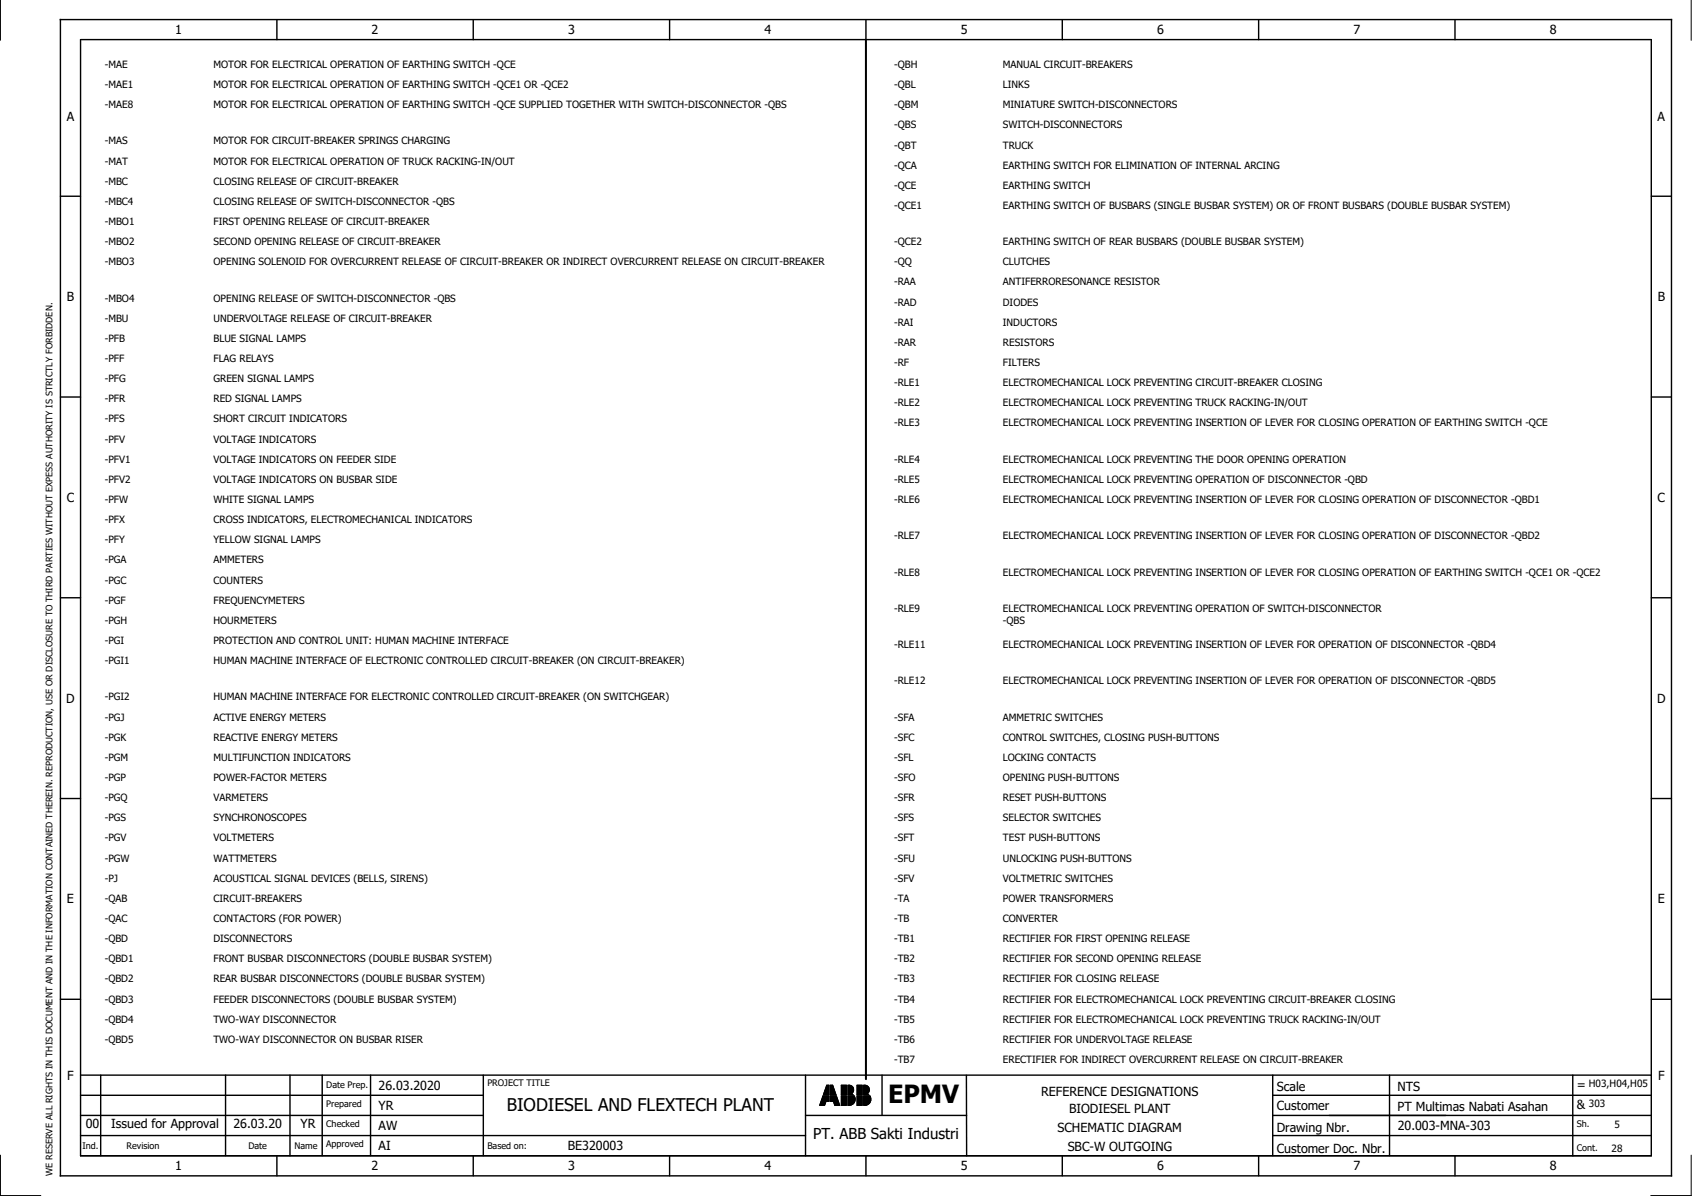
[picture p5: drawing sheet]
<svg xmlns="http://www.w3.org/2000/svg" width="297mm" height="210mm" viewBox="0 0 297 210" stroke-linecap="round" stroke-linejoin="round" font-family="sans-serif">
<defs><g id="words">
<text font-size="4.4" x="155.9" y="193.6">EPMV</text>
<text font-size="3.1" x="89" y="195.1">BIODIESEL AND FLEXTECH PLANT</text>
<text font-size="2.6" x="142.8" y="200">PT. ABB Sakti Industri</text>
<g font-size="2.2">
<text x="30.8" y="6">1</text>
<text x="65.2" y="6">2</text>
<text x="99.7" y="6">3</text>
<text x="134.2" y="6">4</text>
<text x="168.7" y="6">5</text>
<text x="203.1" y="6">6</text>
<text x="237.6" y="6">7</text>
<text x="272.1" y="6">8</text>
<text x="11.7" y="21.2">A</text>
<text x="291" y="21.2">A</text>
<text x="11.7" y="52.9">B</text>
<text x="291" y="52.9">B</text>
<text x="11.7" y="88.1">C</text>
<text x="291" y="88.1">C</text>
<text x="11.6" y="123.3">D</text>
<text x="290.9" y="123.3">D</text>
<text x="11.8" y="158.6">E</text>
<text x="291.1" y="158.6">E</text>
<text x="11.8" y="189.5">F</text>
<text x="66.5" y="191.2">26.03.2020</text>
<text x="224.1" y="191.5">Scale</text>
<text x="245.4" y="191.5">NTS</text>
<text x="276.8" y="191.1">=</text>
<text x="291.1" y="189.5">F</text>
<text x="15.1" y="198">00</text>
<text x="19.5" y="198">Issued for Approval</text>
<text x="41" y="198">26.03.20</text>
<text x="52.8" y="198">YR</text>
<text x="66.5" y="194.8">YR</text>
<text x="182.8" y="192.3">REFERENCE DESIGNATIONS</text>
<text x="187.7" y="195.4">BIODIESEL PLANT</text>
<text x="224.1" y="194.9">Customer</text>
<text x="245.4" y="195">PT Multimas Nabati Asahan</text>
<text x="276.8" y="194.6">&amp;</text>
<text x="66.5" y="198.3">AW</text>
<text x="66.5" y="201.8">AI</text>
<text x="99.7" y="201.8">BE320003</text>
<text x="185.6" y="198.6">SCHEMATIC DIAGRAM</text>
<text x="187.4" y="202.1">SBC-W OUTGOING</text>
<text x="224.1" y="198.6">Drawing Nbr.</text>
<text x="224.1" y="202.3">Customer Doc. Nbr.</text>
<text x="245.4" y="198.3">20.003-MNA-303</text>
<text x="30.8" y="205.4">1</text>
<text x="65.2" y="205.4">2</text>
<text x="99.7" y="205.4">3</text>
<text x="134.2" y="205.4">4</text>
<text x="168.7" y="205.4">5</text>
<text x="203.1" y="205.4">6</text>
<text x="237.6" y="205.4">7</text>
<text x="272.1" y="205.4">8</text>
</g>
<g font-size="1.8">
<text x="18.4" y="11.9">-MAE</text>
<text x="37.5" y="11.9">MOTOR FOR ELECTRICAL OPERATION OF EARTHING SWITCH -QCE</text>
<text x="157" y="11.9">-QBH</text>
<text x="176.1" y="11.9">MANUAL CIRCUIT-BREAKERS</text>
<text x="18.4" y="15.5">-MAE1</text>
<text x="37.5" y="15.5">MOTOR FOR ELECTRICAL OPERATION OF EARTHING SWITCH -QCE1 OR -QCE2</text>
<text x="157" y="15.5">-QBL</text>
<text x="176.1" y="15.5">LINKS</text>
<text x="18.4" y="19">-MAE8</text>
<text x="37.5" y="19">MOTOR FOR ELECTRICAL OPERATION OF EARTHING SWITCH -QCE SUPPLIED TOGETHER WITH SWITCH-DISCONNECTOR -QBS</text>
<text x="157" y="22.5">-QBS</text>
<text x="157" y="19">-QBM</text>
<text x="176.1" y="22.5">SWITCH-DISCONNECTORS</text>
<text x="176.1" y="19">MINIATURE SWITCH-DISCONNECTORS</text>
<text x="18.4" y="28.9">-MAT</text>
<text x="18.4" y="25.4">-MAS</text>
<text x="37.5" y="28.9">MOTOR FOR ELECTRICAL OPERATION OF TRUCK RACKING-IN/OUT</text>
<text x="37.5" y="25.4">MOTOR FOR CIRCUIT-BREAKER SPRINGS CHARGING</text>
<text x="157" y="29.6">-QCA</text>
<text x="157" y="26.1">-QBT</text>
<text x="176.1" y="29.6">EARTHING SWITCH FOR ELIMINATION OF INTERNAL ARCING</text>
<text x="176.1" y="26.1">TRUCK</text>
<text x="18.4" y="32.4">-MBC</text>
<text x="18.4" y="36">-MBC4</text>
<text x="37.5" y="32.4">CLOSING RELEASE OF CIRCUIT-BREAKER</text>
<text x="37.5" y="36">CLOSING RELEASE OF SWITCH-DISCONNECTOR -QBS</text>
<text x="157" y="33.1">-QCE</text>
<text x="176.1" y="33.1">EARTHING SWITCH</text>
<text x="18.4" y="39.5">-MBO1</text>
<text x="37.5" y="39.5">FIRST OPENING RELEASE OF CIRCUIT-BREAKER</text>
<text x="157" y="36.7">-QCE1</text>
<text x="176.1" y="36.7">EARTHING SWITCH OF BUSBARS (SINGLE BUSBAR SYSTEM) OR OF FRONT BUSBARS (DOUBLE BUSBAR SYSTEM)</text>
<text x="18.4" y="43">-MBO2</text>
<text x="18.4" y="46.6">-MBO3</text>
<text x="37.5" y="43">SECOND OPENING RELEASE OF CIRCUIT-BREAKER</text>
<text x="37.5" y="46.6">OPENING SOLENOID FOR OVERCURRENT RELEASE OF CIRCUIT-BREAKER OR INDIRECT OVERCURRENT RELEASE ON CIRCUIT-BREAKER</text>
<text x="157" y="46.6">-QQ</text>
<text x="157" y="43">-QCE2</text>
<text x="176.1" y="46.6">CLUTCHES</text>
<text x="176.1" y="43">EARTHING SWITCH OF REAR BUSBARS (DOUBLE BUSBAR SYSTEM)</text>
<text x="18.4" y="52.9">-MBO4</text>
<text x="37.5" y="52.9">OPENING RELEASE OF SWITCH-DISCONNECTOR -QBS</text>
<text x="157" y="53.6">-RAD</text>
<text x="157" y="50.1">-RAA</text>
<text x="176.1" y="53.6">DIODES</text>
<text x="176.1" y="50.1">ANTIFERRORESONANCE RESISTOR</text>
<text x="18.4" y="56.5">-MBU</text>
<text x="37.5" y="56.5">UNDERVOLTAGE RELEASE OF CIRCUIT-BREAKER</text>
<text x="157" y="57.2">-RAI</text>
<text x="176.1" y="57.2">INDUCTORS</text>
<text x="18.4" y="63.5">-PFF</text>
<text x="18.4" y="60">-PFB</text>
<text x="37.5" y="63.5">FLAG RELAYS</text>
<text x="37.5" y="60">BLUE SIGNAL LAMPS</text>
<text x="157" y="60.7">-RAR</text>
<text x="157" y="64.2">-RF</text>
<text x="176.1" y="60.7">RESISTORS</text>
<text x="176.1" y="64.2">FILTERS</text>
<text x="18.4" y="70.6">-PFR</text>
<text x="18.4" y="67.1">-PFG</text>
<text x="37.5" y="70.6">RED SIGNAL LAMPS</text>
<text x="37.5" y="67.1">GREEN SIGNAL LAMPS</text>
<text x="157" y="67.8">-RLE1</text>
<text x="157" y="71.3">-RLE2</text>
<text x="176.1" y="67.8">ELECTROMECHANICAL LOCK PREVENTING CIRCUIT-BREAKER CLOSING</text>
<text x="176.1" y="71.3">ELECTROMECHANICAL LOCK PREVENTING TRUCK RACKING-IN/OUT</text>
<text x="18.4" y="74.1">-PFS</text>
<text x="18.4" y="77.7">-PFV</text>
<text x="37.5" y="74.1">SHORT CIRCUIT INDICATORS</text>
<text x="37.5" y="77.7">VOLTAGE INDICATORS</text>
<text x="157" y="74.9">-RLE3</text>
<text x="176.1" y="74.9">ELECTROMECHANICAL LOCK PREVENTING INSERTION OF LEVER FOR CLOSING OPERATION OF EARTHING SWITCH -QCE</text>
<text x="18.4" y="81.2">-PFV1</text>
<text x="37.5" y="81.2">VOLTAGE INDICATORS ON FEEDER SIDE</text>
<text x="157" y="81.2">-RLE4</text>
<text x="176.1" y="81.2">ELECTROMECHANICAL LOCK PREVENTING THE DOOR OPENING OPERATION</text>
<text x="18.4" y="88.3">-PFW</text>
<text x="18.4" y="84.8">-PFV2</text>
<text x="37.5" y="88.3">WHITE SIGNAL LAMPS</text>
<text x="37.5" y="84.8">VOLTAGE INDICATORS ON BUSBAR SIDE</text>
<text x="157" y="88.3">-RLE6</text>
<text x="157" y="84.8">-RLE5</text>
<text x="176.1" y="88.3">ELECTROMECHANICAL LOCK PREVENTING INSERTION OF LEVER FOR CLOSING OPERATION OF DISCONNECTOR -QBD1</text>
<text x="176.1" y="84.8">ELECTROMECHANICAL LOCK PREVENTING OPERATION OF DISCONNECTOR -QBD</text>
<text x="18.4" y="95.4">-PFY</text>
<text x="18.4" y="91.8">-PFX</text>
<text x="37.5" y="95.4">YELLOW SIGNAL LAMPS</text>
<text x="37.5" y="91.8">CROSS INDICATORS, ELECTROMECHANICAL INDICATORS</text>
<text x="157" y="94.7">-RLE7</text>
<text x="176.1" y="94.7">ELECTROMECHANICAL LOCK PREVENTING INSERTION OF LEVER FOR CLOSING OPERATION OF DISCONNECTOR -QBD2</text>
<text x="18.4" y="98.9">-PGA</text>
<text x="37.5" y="98.9">AMMETERS</text>
<text x="157" y="101">-RLE8</text>
<text x="176.1" y="101">ELECTROMECHANICAL LOCK PREVENTING INSERTION OF LEVER FOR CLOSING OPERATION OF EARTHING SWITCH -QCE1 OR -QCE2</text>
<text x="18.4" y="106">-PGF</text>
<text x="18.4" y="102.4">-PGC</text>
<text x="37.5" y="106">FREQUENCYMETERS</text>
<text x="37.5" y="102.4">COUNTERS</text>
<text x="157" y="107.4">-RLE9</text>
<text x="176.1" y="107.4">ELECTROMECHANICAL LOCK PREVENTING OPERATION OF SWITCH-DISCONNECTOR</text>
<text x="18.4" y="113">-PGI</text>
<text x="18.4" y="109.5">-PGH</text>
<text x="37.5" y="113">PROTECTION AND CONTROL UNIT: HUMAN MACHINE INTERFACE</text>
<text x="37.5" y="109.5">HOURMETERS</text>
<text x="157" y="113.7">-RLE11</text>
<text x="176.1" y="109.5">-QBS</text>
<text x="176.1" y="113.7">ELECTROMECHANICAL LOCK PREVENTING INSERTION OF LEVER FOR OPERATION OF DISCONNECTOR -QBD4</text>
<text x="18.4" y="116.6">-PGI1</text>
<text x="37.5" y="116.6">HUMAN MACHINE INTERFACE OF ELECTRONIC CONTROLLED CIRCUIT-BREAKER (ON CIRCUIT-BREAKER)</text>
<text x="18.4" y="122.9">-PGI2</text>
<text x="37.5" y="122.9">HUMAN MACHINE INTERFACE FOR ELECTRONIC CONTROLLED CIRCUIT-BREAKER (ON SWITCHGEAR)</text>
<text x="157" y="120.1">-RLE12</text>
<text x="176.1" y="120.1">ELECTROMECHANICAL LOCK PREVENTING INSERTION OF LEVER FOR OPERATION OF DISCONNECTOR -QBD5</text>
<text x="18.4" y="130">-PGK</text>
<text x="18.4" y="126.5">-PGJ</text>
<text x="37.5" y="130">REACTIVE ENERGY METERS</text>
<text x="37.5" y="126.5">ACTIVE ENERGY METERS</text>
<text x="157" y="130">-SFC</text>
<text x="157" y="126.5">-SFA</text>
<text x="176.1" y="130">CONTROL SWITCHES, CLOSING PUSH-BUTTONS</text>
<text x="176.1" y="126.5">AMMETRIC SWITCHES</text>
<text x="18.4" y="137.1">-PGP</text>
<text x="18.4" y="133.5">-PGM</text>
<text x="37.5" y="137.1">POWER-FACTOR METERS</text>
<text x="37.5" y="133.5">MULTIFUNCTION INDICATORS</text>
<text x="157" y="133.5">-SFL</text>
<text x="157" y="137.1">-SFO</text>
<text x="176.1" y="133.5">LOCKING CONTACTS</text>
<text x="176.1" y="137.1">OPENING PUSH-BUTTONS</text>
<text x="18.4" y="140.6">-PGQ</text>
<text x="37.5" y="140.6">VARMETERS</text>
<text x="157" y="140.6">-SFR</text>
<text x="176.1" y="140.6">RESET PUSH-BUTTONS</text>
<text x="18.4" y="147.7">-PGV</text>
<text x="18.4" y="144.1">-PGS</text>
<text x="37.5" y="147.7">VOLTMETERS</text>
<text x="37.5" y="144.1">SYNCHRONOSCOPES</text>
<text x="157" y="144.1">-SFS</text>
<text x="157" y="147.7">-SFT</text>
<text x="176.1" y="144.1">SELECTOR SWITCHES</text>
<text x="176.1" y="147.7">TEST PUSH-BUTTONS</text>
<text x="18.4" y="154.8">-PJ</text>
<text x="18.4" y="151.2">-PGW</text>
<text x="37.5" y="154.8">ACOUSTICAL SIGNAL DEVICES (BELLS, SIRENS)</text>
<text x="37.5" y="151.2">WATTMETERS</text>
<text x="157" y="151.2">-SFU</text>
<text x="157" y="154.8">-SFV</text>
<text x="176.1" y="151.2">UNLOCKING PUSH-BUTTONS</text>
<text x="176.1" y="154.8">VOLTMETRIC SWITCHES</text>
<text x="18.4" y="161.8">-QAC</text>
<text x="18.4" y="158.3">-QAB</text>
<text x="37.5" y="161.8">CONTACTORS (FOR POWER)</text>
<text x="37.5" y="158.3">CIRCUIT-BREAKERS</text>
<text x="157" y="158.3">-TA</text>
<text x="157" y="161.8">-TB</text>
<text x="176.1" y="158.3">POWER TRANSFORMERS</text>
<text x="176.1" y="161.8">CONVERTER</text>
<text x="18.4" y="165.4">-QBD</text>
<text x="37.5" y="165.4">DISCONNECTORS</text>
<text x="157" y="165.4">-TB1</text>
<text x="176.1" y="165.4">RECTIFIER FOR FIRST OPENING RELEASE</text>
<text x="18.4" y="172.4">-QBD2</text>
<text x="18.4" y="168.9">-QBD1</text>
<text x="37.5" y="172.4">REAR BUSBAR DISCONNECTORS (DOUBLE BUSBAR SYSTEM)</text>
<text x="37.5" y="168.9">FRONT BUSBAR DISCONNECTORS (DOUBLE BUSBAR SYSTEM)</text>
<text x="157" y="168.9">-TB2</text>
<text x="157" y="172.4">-TB3</text>
<text x="176.1" y="168.9">RECTIFIER FOR SECOND OPENING RELEASE</text>
<text x="176.1" y="172.4">RECTIFIER FOR CLOSING RELEASE</text>
<text x="18.4" y="179.5">-QBD4</text>
<text x="18.4" y="176">-QBD3</text>
<text x="37.5" y="179.5">TWO-WAY DISCONNECTOR</text>
<text x="37.5" y="176">FEEDER DISCONNECTORS (DOUBLE BUSBAR SYSTEM)</text>
<text x="157" y="176">-TB4</text>
<text x="157" y="179.5">-TB5</text>
<text x="176.1" y="176">RECTIFIER FOR ELECTROMECHANICAL LOCK PREVENTING CIRCUIT-BREAKER CLOSING</text>
<text x="176.1" y="179.5">RECTIFIER FOR ELECTROMECHANICAL LOCK PREVENTING TRUCK RACKING-IN/OUT</text>
<text x="18.4" y="183">-QBD5</text>
<text x="37.5" y="183">TWO-WAY DISCONNECTOR ON BUSBAR RISER</text>
<text x="157" y="183">-TB6</text>
<text x="176.1" y="183">RECTIFIER FOR UNDERVOLTAGE RELEASE</text>
<text x="157" y="186.6">-TB7</text>
<text x="176.1" y="186.6">ERECTIFIER FOR INDIRECT OVERCURRENT RELEASE ON CIRCUIT-BREAKER</text>
<text x="278.9" y="190.8">H03,H04,H05</text>
<text x="278.9" y="194.3">303</text>
<text x="283.4" y="197.9">5</text>
<text x="282.9" y="202.1">28</text>
</g>
<g font-size="1.6">
<text x="57.3" y="191">Date Prep.</text>
<text x="85.6" y="190.6">PROJECT TITLE</text>
<text x="57.3" y="194.2">Prepared</text>
<text x="57.3" y="197.8">Checked</text>
<text x="276.8" y="197.7">Sh.</text>
<text x="14.5" y="201.6">Ind.</text>
<text x="22.2" y="201.6">Revision</text>
<text x="43.6" y="201.6">Date</text>
<text x="51.7" y="201.6">Name</text>
<text x="57.3" y="201.3">Approved</text>
<text x="85.6" y="201.6">Based on:</text>
<text x="276.8" y="201.9">Cont.</text>
<text x="9.2" y="206.4" transform="rotate(-90 9.2 206.4)">WE RESERVE ALL RIGHTS IN THIS DOCUMENT AND IN THE INFORMATION CONTAINED THEREIN. REPRODUCTION, USE OR DISCLOSURE TO THIRD PARTIES WITHOUT EXPESS AUTHORITY IS STRICTLY FORBIDDEN.</text>
</g>
</g></defs>
<g fill="none" stroke="#000" stroke-width=".25">
<path d="M10.6 3.4h282.8v203h-282.8zM14.1 7h275.8v195.8h-275.8zM48.6 3.4v3.6M83.1 3.4v3.6M117.6 3.4v3.6M152 3.4v3.6M186.5 3.4v3.6M221 3.4v3.6M255.4 3.4v3.6M10.6 34.4h3.5M289.9 34.4h3.5M10.6 69.7h3.5"/>
<path d="M289.9 69.7h3.5M10.6 104.9h3.5M289.9 104.9h3.5M10.6 140.1h3.5M289.9 140.1h3.5M10.6 175.4h3.5M289.9 175.4h3.5M14.1 195.8h70.7M14.1 188.7h275.8M14.1 192.2h70.7M14.1 199.3h127.3M17.7 188.7v14.1"/>
<path d="M39.6 188.7v14.1M50.9 188.7v14.1M56.6 188.7v14.1M65.1 188.7v14.1M84.8 188.7v14.1M141.4 195.8h28.3M141.4 188.7v14.2M154.8 188.7v7.1M169.7 188.7v14.2M223.4 195.8h66.5M223.4 188.7v14.1M223.4 192.2h66.5"/>
<path d="M223.4 199.3h66.5M243.9 188.7v14.1M276.1 188.7v14.2M48.6 202.8v3.6M83.1 202.8v3.6M117.6 202.8v3.6M152 202.8v3.6M186.5 202.8v3.6M221 202.8v3.6M255.4 202.8v3.6"/>
</g>
<g fill="none" stroke="#000" stroke-width=".18">
<path d="M.1 0v7M296.9 0v7M143.9 193.9v.1M144 193.7v.3M144 193.6v.4M144.1 193.4v.6M144.1 193.3v.7M144.2 193.1v.9M144.3 193v1M144.3 192.8v1.2M144.4 192.6v1.4M144.4 192.5v1.5"/>
<path d="M144.5 192.3h1v1h-.5M144.5 192.3l-.6 1.7h.9l.2-.7M144.5 192.3v1.7M144.6 192v.1M144.6 192.3v1.7M144.6 191.8v.3M144.7 191.7v.4M144.7 192.3v1.7M144.8 191.5v.6M144.8 192.3v1.7M144.8 191.4v.7M144.8 192.3v1.6"/>
<path d="M144.9 191.2v.9M144.9 192.3v1.4M144.9 191.1v1M144.9 192.3v1.3M145 190.9v1.2M145 192.3v1.1M145 190.7v1.4M145 192.3v1M145.1 190.6v1.5M145.1 192.3v1M145.1 190.5h.4v1.6h-1zM145.1 190.5v1.6"/>
<path d="M145.2 190.5v1.6M145.2 192.3v1M145.3 190.5v1.6M145.3 192.3v1M145.4 190.5v1.6M145.4 192.3v1M145.5 190.5v1.6M145.5 192.3v1M145.8 190.5h.4l.6 1.6h-1zM145.8 190.5v1.6M145.8 192.3v1M145.9 190.5v1.6"/>
<path d="M145.9 192.3v1M146 190.5v1.6M146 192.3v1M146.1 190.5v1.6M146.1 192.3v1M146.2 190.5v1.6M146.2 192.3v1M146.2 190.6v1.5M146.3 193.3h-.5v-1h1l.6 1.7M146.3 193.3l.2 .7h.9M146.3 190.8v1.3M146.3 192.3v1"/>
<path d="M146.4 190.9v1.2M146.4 192.3v1.2M146.4 191.1v1M146.4 192.3v1.3M146.5 191.2v.9M146.5 192.3v1.5M146.5 191.4v.7M146.5 192.3v1.6M146.6 191.6v.5M146.6 192.3v1.7M146.6 191.7v.4M146.7 191.9v.2"/>
<path d="M146.7 192.3v1.7M146.7 192v.1M146.8 192.3v1.7M146.8 192.4v1.6M146.9 192.5v1.5M147 192.7v1.3M147 192.8v1.2M147.1 193v1M147.1 193.1v.9M147.2 193.3v.7M147.2 193.5v.5M147.3 193.6v.4"/>
<path d="M147.3 193.8v.2M147.4 193.9v.1M147.7 190.5h.9v1.6h-.9zM147.7 192.3h.9v1.7h-.9zM147.7 190.5v1.6M147.7 192.3v1.7M147.8 190.5v1.6M147.8 192.3v1.7M147.9 190.5v1.6M147.9 192.3v1.7M148 190.5v1.6M148 192.3v1.7"/>
<path d="M148.1 190.5v1.6M148.1 192.3v1.7M148.2 190.5v1.6M148.2 192.3v1.7M148.3 190.5v1.6M148.3 192.3v1.7M148.4 190.5v1.6M148.4 192.3v1.7M148.5 190.5v1.6M148.5 192.3v1.7M148.6 190.5v1.6M148.6 192.3v1.7"/>
<path d="M148.8 190.5a.82 .82 0 0 1 1 .4 .82 .82 0 0 1-.3 1l.3 .2h-1zM148.8 192.3h1.2a1.08 1.08 0 0 1 0 1.2 1.08 1.08 0 0 1-1.2 .5zM148.9 190.5v1.6M148.9 192.3v1.7M149 190.5v1.6M149 192.3v1.7M149.1 190.5v1.6M149.1 192.3v1.7M149.2 190.5v1.6M149.2 192.3v1.7M149.3 190.5v1.6M149.3 192.3v1.7"/>
<path d="M149.4 190.5v1.6M149.4 192.3v1.6M149.5 190.6v1.5M149.5 192.3v1.6M149.6 190.6v1.3M149.6 192v.1M149.6 192.3v1.6M149.6 190.7v1.2M149.7 190.7v1.1M149.7 192v.1M149.7 192.3v1.5M149.7 190.8v.9"/>
<path d="M149.7 192.1h.1M149.8 190.9v.7M149.8 192.3v1.4M149.8 191v.5M149.9 192.3v1.3M150 192.4v1.1M150.1 192.5v.9M150.1 192.7v.5M150.4 190.5h1v1.6h-1zM150.4 192.3h1v1.7h-1zM150.5 190.5v1.6M150.5 192.3v1.7"/>
<path d="M150.6 190.5v1.6M150.6 192.3v1.7M150.7 190.5v1.6M150.7 192.3v1.7M150.8 190.5v1.6M150.8 192.3v1.7M150.9 190.5v1.6M150.9 192.3v1.7M151 190.5v1.6M151 192.3v1.7M151.1 190.5v1.6M151.1 192.3v1.7"/>
<path d="M151.2 190.5v1.6M151.2 192.3v1.7M151.3 190.5v1.6M151.3 192.3v1.7M151.6 192.3h1.1a1.08 1.08 0 0 1 0 1.2 1.08 1.08 0 0 1-1.1 .5zM151.6 190.5a.82 .82 0 0 1 1 .4 .82 .82 0 0 1-.4 1l.3 .2h-.9zM151.7 190.5v1.6M151.7 192.3v1.7M151.8 190.5v1.6M151.8 192.3v1.7M151.9 190.5v1.6M151.9 192.3v1.7"/>
<path d="M152 190.5v1.6M152 192.3v1.7M152.1 190.5v1.6M152.1 192.3v1.7M152.2 190.5v1.6M152.2 192.3v1.6M152.3 190.6v1.5M152.3 192.3v1.6M152.3 190.6v1.3M152.3 192v.1M152.4 190.7v1.1M152.4 192v.1"/>
<path d="M152.4 192.3v1.6M152.4 192.3v1.5M152.5 190.8v.9M152.5 192.1h.1M152.5 192.3v1.5M152.5 190.9v.7M152.5 192.3v1.4M152.6 191v.5M152.6 192.3v1.4M152.7 192.3v1.3M152.8 192.4v1.1M152.8 192.5v.9"/>
<path d="M152.9 192.7v.5M.1 202.8v7h7M296.9 202.8v7h-7.1"/>
</g>
<path d="M152 7v182.4" fill="none" stroke="#000" stroke-width=".35"/>
<use href="#words"/>
</svg>
